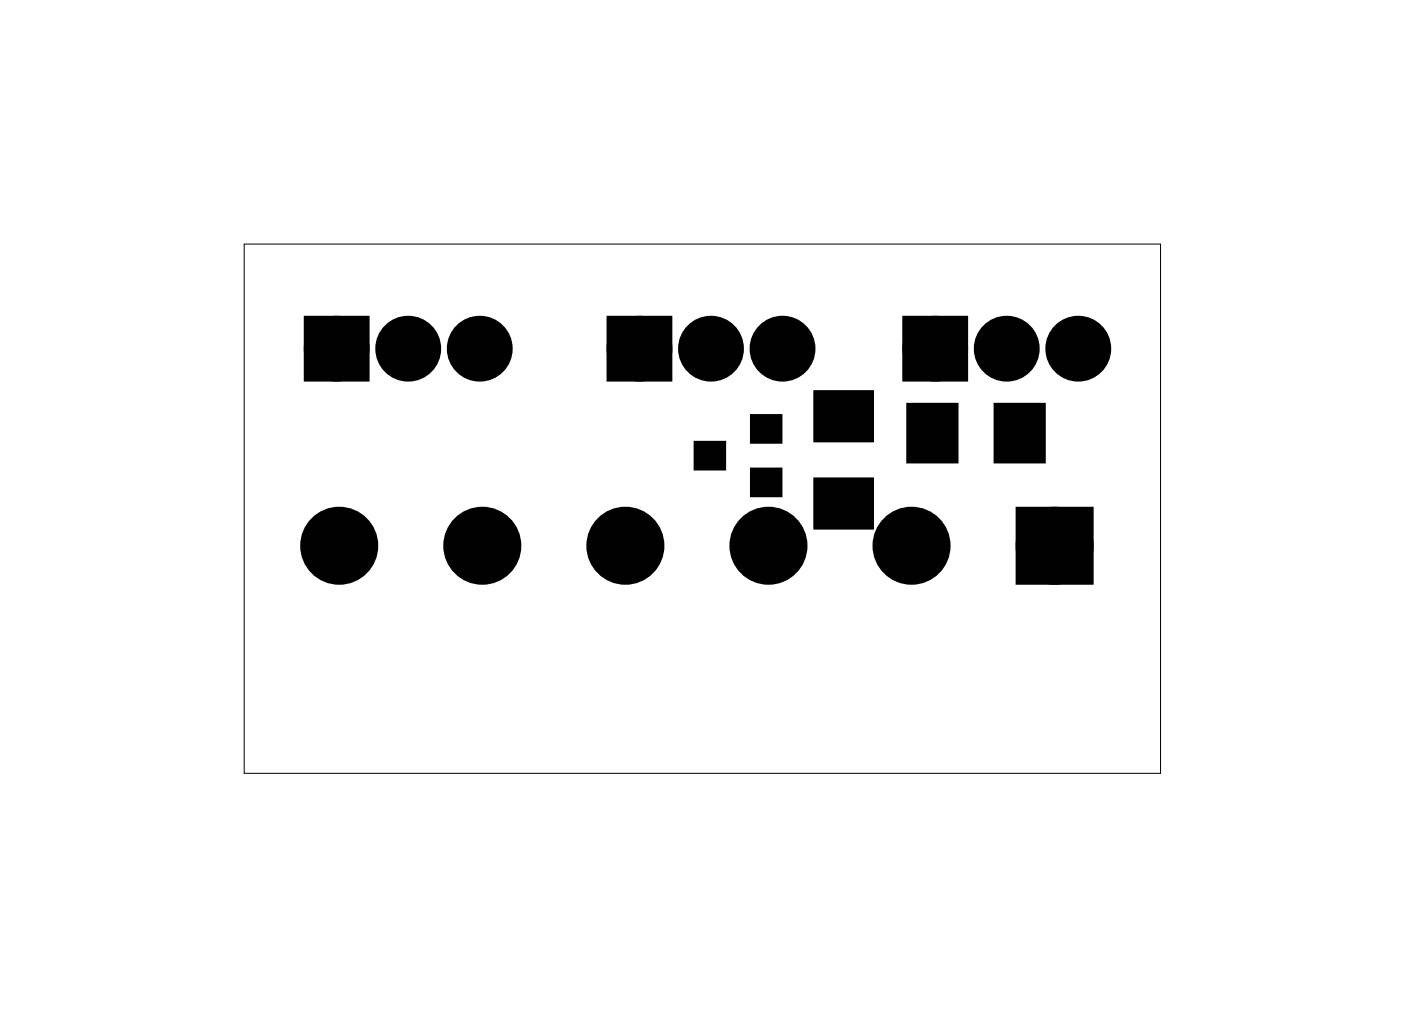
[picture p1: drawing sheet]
<svg xmlns="http://www.w3.org/2000/svg" width="50mm" height="36mm" viewBox="0 0 50 36" stroke-linecap="round" stroke-linejoin="round" font-family="sans-serif">
<path d="M8.7 8.7h32.5v18.8h-32.5z" fill="none" stroke="#000" stroke-width=".04"/>
<path d="M11.2 11.6h1.5v1.6h-1.5zM21.9 11.6h1.6v1.6h-1.6zM24.8 15.8h.9v.8h-.9zM26.8 14.8h.9v.8h-.9zM26.8 16.7h.9v.8h-.9zM29 17.1h1.9v1.6h-1.9zM29 14h1.9v1.6h-1.9zM32.4 11.6h1.6v1.6h-1.6zM32.3 14.4h1.6v1.9h-1.6zM35.4 14.4h1.6v1.9h-1.6zM36.4 18.4h2v2h-2z" fill="#000"/>
<g fill="none" stroke="#000" stroke-width=".76" stroke-linecap="butt">
<path d="M11.2 11.6h1.5v1.6h-1.5zM21.9 11.6h1.6v1.6h-1.6zM32.4 11.6h1.6v1.6h-1.6zM36.4 18.4h2v2h-2z"/>
<circle cx="12" cy="12.4" r=".79"/>
<circle cx="12" cy="19.4" r="1"/>
<circle cx="14.5" cy="12.4" r=".79"/>
<circle cx="17" cy="12.4" r=".79"/>
<circle cx="17.1" cy="19.4" r="1"/>
<circle cx="22.2" cy="19.4" r="1"/>
<circle cx="22.7" cy="12.4" r=".79"/>
<circle cx="25.2" cy="12.4" r=".79"/>
<circle cx="27.3" cy="19.4" r="1"/>
<circle cx="27.8" cy="12.4" r=".79"/>
<circle cx="32.4" cy="19.4" r="1"/>
<circle cx="33.2" cy="12.4" r=".79"/>
<circle cx="35.7" cy="12.4" r=".79"/>
<circle cx="37.4" cy="19.4" r="1"/>
<circle cx="38.3" cy="12.4" r=".79"/>
</g>
<g fill="#000">
<circle cx="12" cy="12.4" r=".79"/>
<circle cx="12" cy="19.4" r="1"/>
<circle cx="14.5" cy="12.4" r=".79"/>
<circle cx="17" cy="12.4" r=".79"/>
<circle cx="17.1" cy="19.4" r="1"/>
<circle cx="22.2" cy="19.4" r="1"/>
<circle cx="22.7" cy="12.4" r=".79"/>
<circle cx="25.2" cy="12.4" r=".79"/>
<circle cx="27.3" cy="19.4" r="1"/>
<circle cx="27.8" cy="12.4" r=".79"/>
<circle cx="32.4" cy="19.4" r="1"/>
<circle cx="33.2" cy="12.4" r=".79"/>
<circle cx="35.7" cy="12.4" r=".79"/>
<circle cx="37.4" cy="19.4" r="1"/>
<circle cx="38.3" cy="12.4" r=".79"/>
</g>
<path d="M24.8 15.8h.9v.8h-.9zM26.8 14.8h.9v.8h-.9zM26.8 16.7h.9v.8h-.9zM29 17.1h1.9v1.6h-1.9zM29 14h1.9v1.6h-1.9zM32.3 14.4h1.6v1.9h-1.6zM35.4 14.4h1.6v1.9h-1.6z" fill="none" stroke="#000" stroke-width=".25"/>
</svg>
